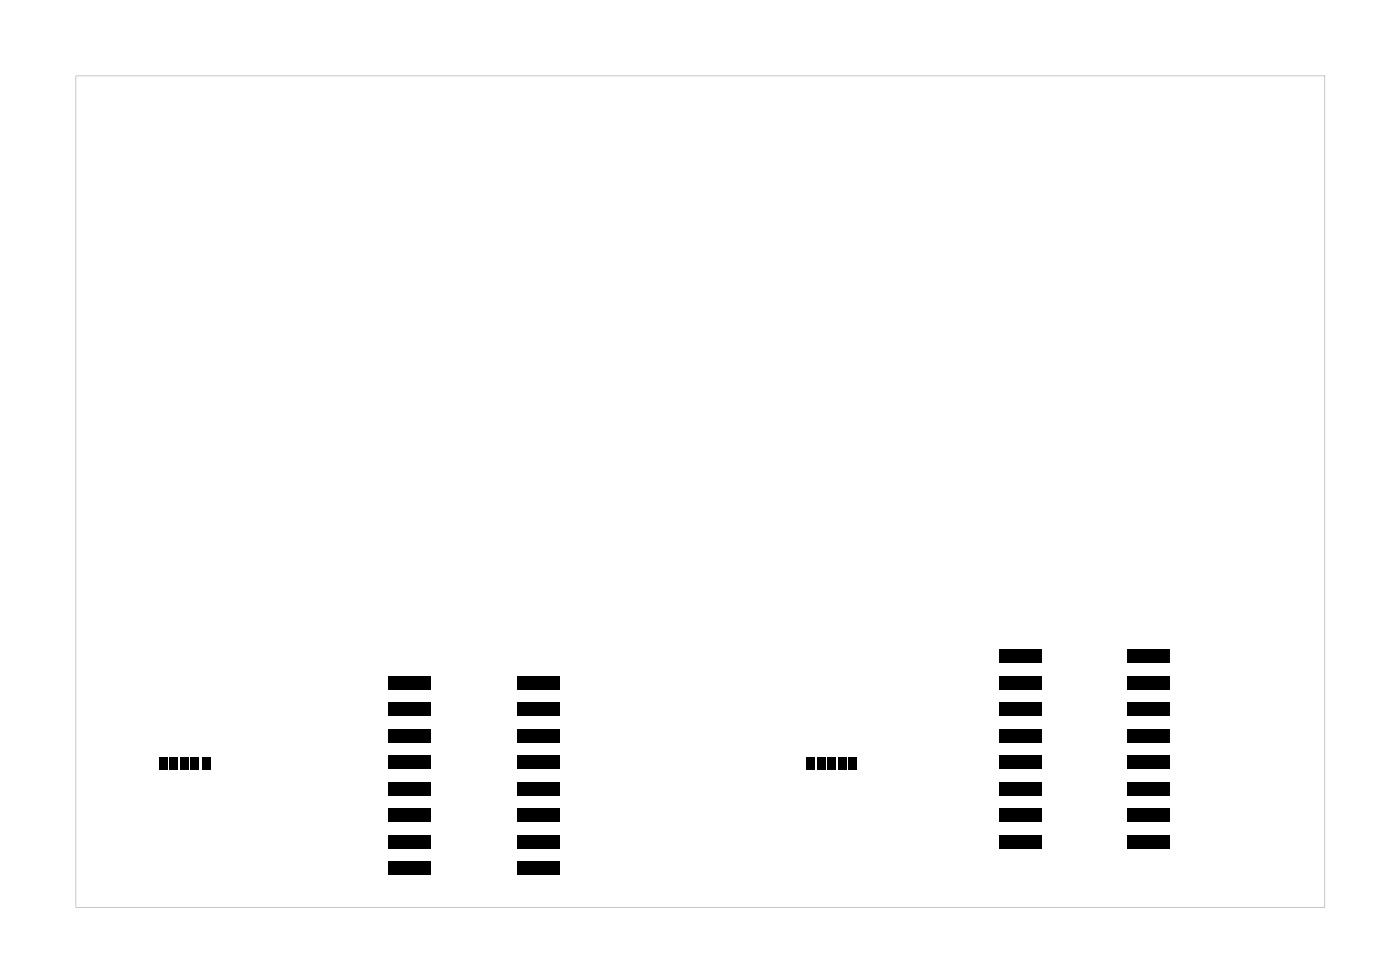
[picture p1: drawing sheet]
<svg xmlns="http://www.w3.org/2000/svg" width="67mm" height="47mm" viewBox="0 0 67 47" stroke-linecap="round" stroke-linejoin="round" font-family="sans-serif">
<g fill="#000">
<path d="M7.6 36.3h.4v.6h-.4zM8.1 36.3h.4v.6h-.4zM8.6 36.3h.4v.6h-.4zM9.1 36.3h.4v.6h-.4zM9.7 36.3h.4v.6h-.4zM18.6 32.4h2v.6h-2zM18.6 33.6h2v.7h-2zM18.6 34.9h2v.7h-2zM18.6 36.2h2v.6h-2zM18.6 37.4h2v.7h-2zM18.6 38.7h2v.7h-2zM24.8 38.7h2v.7h-2z"/>
<path d="M24.8 37.4h2v.7h-2zM24.8 36.2h2v.6h-2zM24.8 34.9h2v.7h-2zM24.8 33.6h2v.7h-2zM24.8 32.4h2v.6h-2zM38.6 36.3h.4v.6h-.4zM39.1 36.3h.4v.6h-.4zM39.6 36.3h.4v.6h-.4zM40.1 36.3h.4v.6h-.4zM40.6 36.3h.4v.6h-.4zM47.8 31.1h2.1v.6h-2.1zM47.8 32.4h2.1v.6h-2.1z"/>
<path d="M47.8 33.6h2.1v.7h-2.1zM47.8 34.9h2.1v.7h-2.1zM47.8 36.2h2.1v.6h-2.1zM47.8 37.4h2.1v.7h-2.1zM47.8 38.7h2.1v.7h-2.1zM54 38.7h2v.7h-2zM54 37.4h2v.7h-2zM54 36.2h2v.6h-2zM54 34.9h2v.7h-2zM54 33.6h2v.7h-2zM54 32.4h2v.6h-2zM54 31.1h2v.6h-2z"/>
<path d="M18.6 40h2v.6h-2zM18.6 41.2h2v.7h-2zM24.8 41.2h2v.7h-2zM24.8 40h2v.6h-2zM47.8 40h2.1v.6h-2.1zM54 40h2v.6h-2z"/>
<path d="M3.6 3.6v39.8h59.8v-39.8zM3.6 3.6h59.8v39.8h-59.8z"/>
</g>
</svg>
